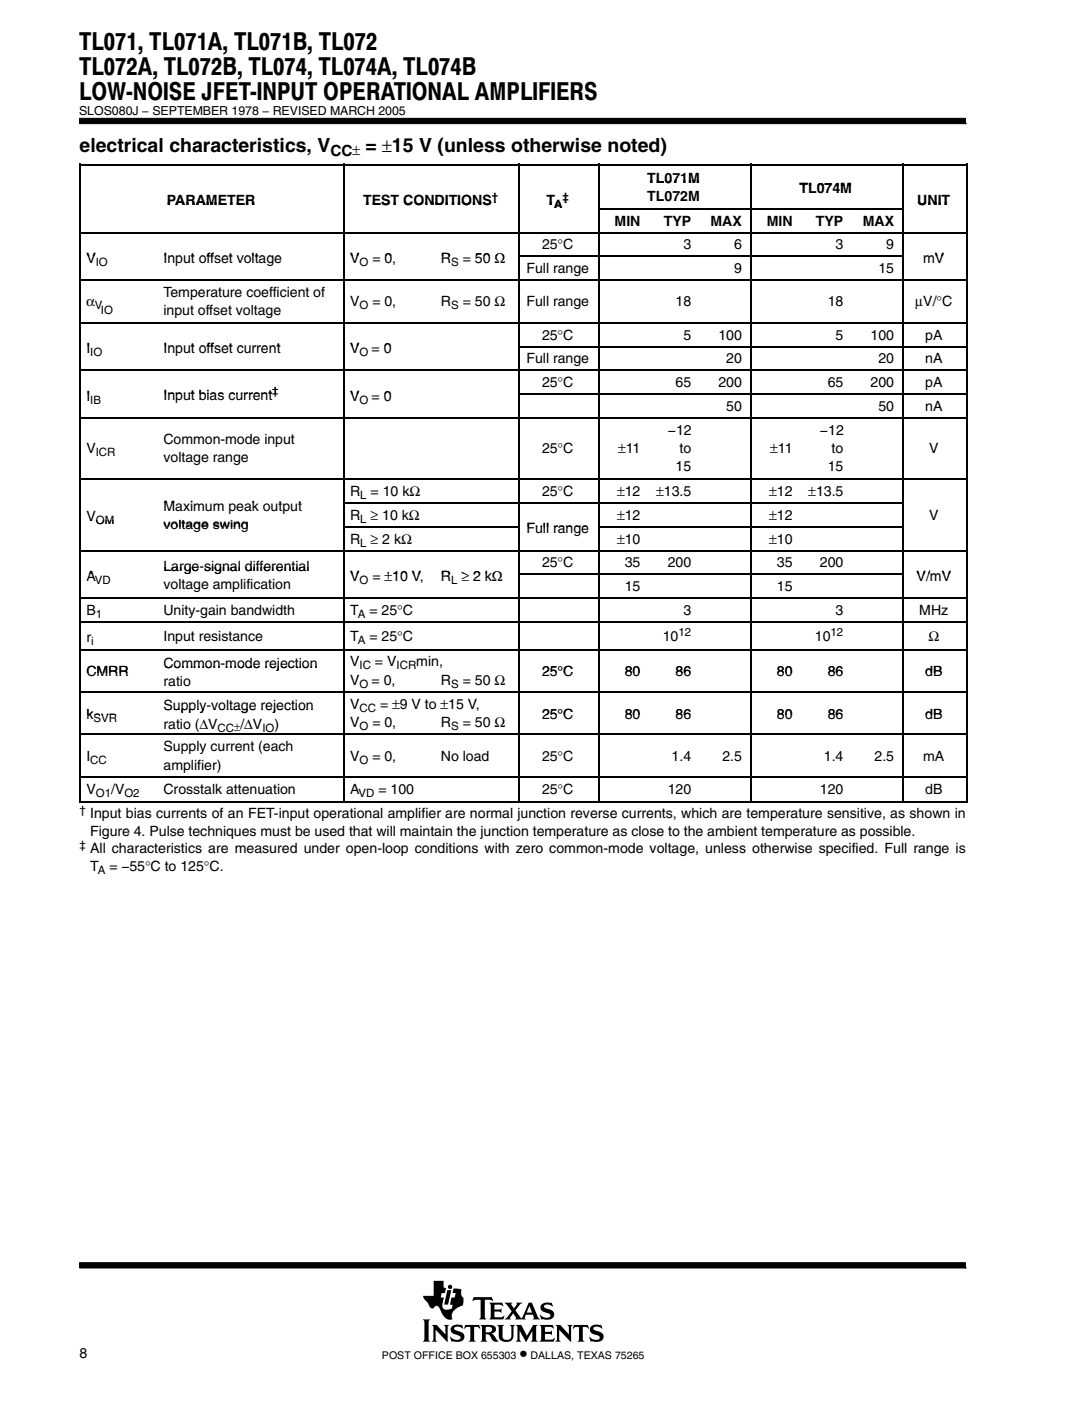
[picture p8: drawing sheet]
<svg xmlns="http://www.w3.org/2000/svg" width="216mm" height="280mm" viewBox="0 0 216 280" stroke-linecap="round" stroke-linejoin="round" font-family="sans-serif">
<defs><g id="words">
<g font-size="4.9">
<text x="15.8" y="10.1">TL071, TL071A, TL071B, TL072</text>
<text x="15.8" y="15">TL072A, TL072B, TL074, TL074A, TL074B</text>
<text x="15.8" y="19.9">LOW-NOISE JFET-INPUT OPERATIONAL AMPLIFIERS</text>
</g>
<g font-size="3.9">
<text x="15.9" y="30.4">electrical characteristics, V</text>
<text x="73" y="30.4">= ±15 V (unless otherwise noted)</text>
</g>
<text font-size="3.5" x="103.7" y="271.2">•</text>
<text font-size="3.1" x="66" y="31.2">CC±</text>
<g font-size="2.8">
<text x="33.3" y="40.9">PARAMETER</text>
<text x="72.5" y="41">TEST CONDITIONS</text>
<text x="109.1" y="41">T</text>
<text x="129.2" y="36.5">TL071M</text>
<text x="129.2" y="40.2">TL072M</text>
<text x="159.6" y="38.6">TL074M</text>
<text x="183.1" y="40.9">UNIT</text>
<text x="122.7" y="45">MIN</text>
<text x="132.5" y="45">TYP</text>
<text x="141.9" y="45">MAX</text>
<text x="153.1" y="45">MIN</text>
<text x="162.9" y="45">TYP</text>
<text x="172.2" y="45">MAX</text>
<text x="17.2" y="52.5">V</text>
<text x="32.6" y="52.5">Input offset voltage</text>
<text x="69.9" y="52.5">V</text>
<text x="74.3" y="52.5">= 0,</text>
<text x="76.8" y="52.5">0</text>
<text x="88" y="52.5">R</text>
<text x="92.4" y="52.5">= 50 Ω</text>
<text x="94.8" y="52.5">50 Ω</text>
<text x="108.2" y="49.8">25°C</text>
<text x="136.4" y="49.8">3</text>
<text x="146.6" y="49.8">6</text>
<text x="166.8" y="49.8">3</text>
<text x="176.9" y="49.8">9</text>
<text x="184.3" y="52.5">mV</text>
<text x="32.6" y="59.3">Temperature coefficient of</text>
<text x="105.1" y="54.5">Full range</text>
<text x="146.6" y="54.5">9</text>
<text x="175.4" y="54.5">15</text>
<text x="17.2" y="61.1">α</text>
<text x="32.6" y="62.9">input offset voltage</text>
<text x="69.9" y="61.1">V</text>
<text x="74.3" y="61.1">= 0,</text>
<text x="88" y="61.1">R</text>
<text x="92.4" y="61.1">= 50 Ω</text>
<text x="105.1" y="61.1">Full range</text>
<text x="134.9" y="61.1">18</text>
<text x="165.3" y="61.1">18</text>
<text x="182.7" y="61.1">μV/°C</text>
<text x="17.2" y="70.5">I</text>
<text x="32.6" y="70.4">Input offset current</text>
<text x="69.9" y="70.5">V</text>
<text x="74.2" y="70.5">= 0</text>
<text x="76.6" y="70.5">0</text>
<text x="108.2" y="67.8">25°C</text>
<text x="136.4" y="67.8">5</text>
<text x="143.4" y="67.8">100</text>
<text x="166.8" y="67.8">5</text>
<text x="173.8" y="67.8">100</text>
<text x="184.7" y="67.8">pA</text>
<text x="105.1" y="72.5">Full range</text>
<text x="108.2" y="77.2">25°C</text>
<text x="134.9" y="77.2">65</text>
<text x="143.4" y="77.2">200</text>
<text x="145" y="72.5">20</text>
<text x="165.3" y="77.2">65</text>
<text x="173.8" y="77.2">200</text>
<text x="175.4" y="72.5">20</text>
<text x="184.7" y="72.5">nA</text>
<text x="184.7" y="77.2">pA</text>
<text x="17.2" y="79.9">I</text>
<text x="32.6" y="79.8">Input bias current</text>
<text x="69.9" y="79.9">V</text>
<text x="74.2" y="79.9">= 0</text>
<text x="76.6" y="79.9">0</text>
<text x="145" y="82">50</text>
<text x="175.4" y="82">50</text>
<text x="184.7" y="82">nA</text>
<text x="32.6" y="88.6">Common-mode input</text>
<text x="133.3" y="86.8">−12</text>
<text x="163.7" y="86.8">−12</text>
<text x="17.2" y="90.5">V</text>
<text x="32.6" y="92.3">voltage range</text>
<text x="108.2" y="90.5">25°C</text>
<text x="123.4" y="90.5">±11</text>
<text x="134.9" y="94.1">15</text>
<text x="135.7" y="90.4">to</text>
<text x="153.8" y="90.5">±11</text>
<text x="165.3" y="94.1">15</text>
<text x="166" y="90.4">to</text>
<text x="185.5" y="90.5">V</text>
<text x="69.9" y="99">R</text>
<text x="74" y="99">= 10 kΩ</text>
<text x="108.2" y="99">25°C</text>
<text x="123.2" y="99">±12</text>
<text x="131" y="99">±13.5</text>
<text x="153.6" y="99">±12</text>
<text x="161.4" y="99">±13.5</text>
<text x="17.2" y="104">V</text>
<text x="32.6" y="102">M</text>
<text x="32.6" y="102">Maximum peak outputt</text>
<text x="32.6" y="105.7">voltage swing</text>
<text x="38" y="102">i</text>
<text x="50.3" y="102">k</text>
<text x="55.6" y="102">t</text>
<text x="69.9" y="103.7">R</text>
<text x="74" y="103.7">≥ 10 kΩ</text>
<text x="105.1" y="106.4">Full range</text>
<text x="123.2" y="103.7">±12</text>
<text x="153.6" y="103.7">±12</text>
<text x="185.5" y="103.7">V</text>
<text x="32.6" y="113.9">Large-signal differential</text>
<text x="32.6" y="113.9">Large signal differential</text>
<text x="69.9" y="108.5">R</text>
<text x="74" y="108.5">≥ 2 kΩ</text>
<text x="108.2" y="113.2">25°C</text>
<text x="123.2" y="108.5">±10</text>
<text x="124.7" y="113.2">35</text>
<text x="133.3" y="113.2">200</text>
<text x="153.6" y="108.5">±10</text>
<text x="155.1" y="113.2">35</text>
<text x="163.7" y="113.2">200</text>
<text x="17.2" y="115.9">A</text>
<text x="32.6" y="117.5">voltage amplification</text>
<text x="69.9" y="115.9">V</text>
<text x="74.3" y="115.9">= ±10 V</text>
<text x="76.8" y="115.9">±10 V,</text>
<text x="88" y="115.9">R</text>
<text x="92.1" y="115.9">≥ 2 kΩ</text>
<text x="124.7" y="117.9">15</text>
<text x="155.1" y="117.9">15</text>
<text x="183" y="115.9">V/mV</text>
<text x="17.2" y="122.7">B</text>
<text x="32.6" y="122.7">Unity-gain bandwidth</text>
<text x="69.9" y="122.7">T</text>
<text x="73.8" y="122.7">= 25°C</text>
<text x="136.4" y="122.7">3</text>
<text x="166.8" y="122.7">3</text>
<text x="183.5" y="122.7">MHz</text>
<text x="17.2" y="128">r</text>
<text x="32.6" y="127.8">Input resistance</text>
<text x="69.9" y="127.8">T</text>
<text x="73.8" y="127.8">= 25°C</text>
<text x="132.3" y="127.8">10</text>
<text x="162.7" y="127.8">10</text>
<text x="185.4" y="127.8">Ω</text>
<text x="17.2" y="135">CMRR</text>
<text x="32.6" y="133.3">Common-mode rejection</text>
<text x="32.6" y="133.3">Common mode rejection</text>
<text x="32.6" y="136.9">ratio</text>
<text x="69.9" y="132.9">V</text>
<text x="69.9" y="136.7">V</text>
<text x="74.2" y="136.7">= 0,</text>
<text x="74.9" y="132.9">= V</text>
<text x="83.1" y="132.9">min,</text>
<text x="88" y="136.7">R</text>
<text x="92.4" y="136.7">= 50 Ω</text>
<text x="108.2" y="135">25°C</text>
<text x="124.7" y="135">80</text>
<text x="134.9" y="135">86</text>
<text x="155.1" y="135">80</text>
<text x="165.3" y="135">86</text>
<text x="184.7" y="135">dB</text>
<text x="17.2" y="143.4">k</text>
<text x="32.6" y="141.7">Supply-voltage rejection</text>
<text x="32.6" y="141.7">Supply voltage rejection</text>
<text x="69.9" y="141.4">V</text>
<text x="75.9" y="141.4">= ±9 V to ±15 V,</text>
<text x="108.2" y="143.4">25°C</text>
<text x="124.7" y="143.4">80</text>
<text x="134.9" y="143.4">86</text>
<text x="155.1" y="143.4">80</text>
<text x="165.3" y="143.4">86</text>
<text x="184.7" y="143.4">dB</text>
<text x="32.6" y="145.4">ratio (ΔV</text>
<text x="32.6" y="149.9">Supply current (each</text>
<text x="48" y="145.4">/ΔV</text>
<text x="54.8" y="145.4">)</text>
<text x="69.9" y="145.1">V</text>
<text x="74.3" y="145.1">= 0,</text>
<text x="88" y="145.1">R</text>
<text x="92.4" y="145.1">= 50 Ω</text>
<text x="17.2" y="151.8">I</text>
<text x="32.6" y="153.6">amplifier)</text>
<text x="69.9" y="151.8">V</text>
<text x="74.3" y="151.8">= 0,</text>
<text x="88" y="151.8">No load</text>
<text x="108.2" y="151.8">25°C</text>
<text x="134.1" y="151.8">1.4</text>
<text x="144.2" y="151.8">2.5</text>
<text x="164.5" y="151.8">1.4</text>
<text x="174.6" y="151.8">2.5</text>
<text x="184.3" y="151.8">mA</text>
<text x="17.2" y="158.4">V</text>
<text x="22.2" y="158.4">/V</text>
<text x="32.6" y="158.4">Crosstalk attenuation</text>
<text x="69.9" y="158.4">A</text>
<text x="75.6" y="158.4">= 100</text>
<text x="108.2" y="158.4">25°C</text>
<text x="133.3" y="158.4">120</text>
<text x="163.7" y="158.4">120</text>
<text x="184.7" y="158.4">dB</text>
<text x="18" y="163.3">Input bias currents of an FET-input operational amplifier are normal junction reverse currents, which are temperature sensitive, as shown in</text>
<text x="18" y="166.8">Figure 4. Pulse techniques must be used that will maintain the junction temperature as close to the ambient temperature as possible.</text>
<text x="18" y="170.3">All characteristics are measured under open-loop conditions with zero common-mode voltage, unless otherwise specified. Full range is</text>
<text x="18" y="173.8">T</text>
<text x="21.8" y="173.8">= −55°C to 125°C.</text>
<text x="15.9" y="270.9">8</text>
</g>
<text font-size="2.5" x="15.8" y="22.9">SLOS080J − SEPTEMBER 1978 − REVISED MARCH 2005</text>
<g font-size="2.3">
<text x="98.2" y="40.1">†</text>
<text x="110.7" y="41.6">A</text>
<text x="112.3" y="40.2">‡</text>
<text x="19.1" y="53.1">IO</text>
<text x="71.8" y="53.1">O</text>
<text x="90.1" y="53.1">S</text>
<text x="19" y="61.7">V</text>
<text x="20.1" y="62.7">IO</text>
<text x="71.8" y="61.7">O</text>
<text x="90.1" y="61.7">S</text>
<text x="18" y="71.1">IO</text>
<text x="71.8" y="71.1">O</text>
<text x="18" y="80.5">IB</text>
<text x="54.4" y="78.9">‡</text>
<text x="71.8" y="80.5">O</text>
<text x="19.1" y="91.1">ICR</text>
<text x="71.9" y="99.6">L</text>
<text x="19.1" y="104.6">OM</text>
<text x="71.9" y="104.3">L</text>
<text x="71.9" y="109.1">L</text>
<text x="18.9" y="116.5">VD</text>
<text x="71.8" y="116.5">O</text>
<text x="90.1" y="116.5">L</text>
<text x="19.1" y="123.3">1</text>
<text x="71.4" y="123.3">A</text>
<text x="18.2" y="128.6">i</text>
<text x="71.4" y="128.4">A</text>
<text x="135.4" y="127">12</text>
<text x="165.8" y="127">12</text>
<text x="71.8" y="133.5">IC</text>
<text x="71.8" y="137.3">O</text>
<text x="79.2" y="133.5">ICR</text>
<text x="90.1" y="137.3">S</text>
<text x="71.8" y="142">CC</text>
<text x="18.7" y="144">SVR</text>
<text x="43.4" y="146">CC±</text>
<text x="52.4" y="146">IO</text>
<text x="71.8" y="145.7">O</text>
<text x="90.1" y="145.7">S</text>
<text x="18" y="152.4">CC</text>
<text x="71.8" y="152.4">O</text>
<text x="19.1" y="159">O1</text>
<text x="24.8" y="159">O2</text>
<text x="71.6" y="159">VD</text>
<text x="15.9" y="162.4">†</text>
<text x="15.9" y="169.4">‡</text>
<text x="19.5" y="174.4">A</text>
</g>
<g font-size="2.1">
<text x="76.3" y="271.2">POST OFFICE BOX 655303</text>
<text x="105.9" y="271.2">DALLAS, TEXAS 75265</text>
</g>
</g></defs>
<g fill="#000" stroke="#000" stroke-width=".2">
<path d="M15.9 23.6v1.1h176.9v-1.1z" fill-rule="evenodd"/>
<path d="M15.9 252v1h176.9v-1z" fill-rule="evenodd"/>
</g>
<g fill="#000">
<path d="M89.3 257.4h.8l-.6 2.9h-.8z"/>
<path d="M84.4 263.3h1.5l-.3 .3v3.8l.3 .3h-1.5l.3-.5v-3.4z" fill-rule="evenodd"/>
<path d="M86.2 264.4h1l1.7 1.9v-1.5l-.3-.4h1.1l-.3 .3v3.1l-2.4-2.5v2l.3 .4h-1.1l.3-.5v-2.3z" fill-rule="evenodd"/>
<path d="M86.6 255.6h2v1.3l.4 .1-.2 1h-.6l-.2 .9h.6l-.2 1.1a.93 .93 0 0 0 .1 1.1 .93 .93 0 0 0 1.1 .2l.6-.2 .2-.8h-.5l.2-1.4h.7l.2-.9h-.7l.3-.9 1.5 .2v.9l.1 .5 .3 .2v.7l-.1 .9-.6 .2a2.75 2.75 0 0 0-1.6 1.9l.1 .6-.3 .1a1.67 1.67 0 0 1-1.8-1.3l-.3-.7a.68 .68 0 0 0-.5-.7 .68 .68 0 0 0-.8 .4h-.1a.74 .74 0 0 1-.9-.6l-1-1.4-.1-.4h2.1z" fill-rule="evenodd"/>
<path d="M90.2 264.7a2.09 2.09 0 0 1 1.9-.3l.1-.1 .3 .8h-.1a1.23 1.23 0 0 0-1.7-.1l.1 .4 .9 .3a1.07 1.07 0 0 1 1 1.3 1.07 1.07 0 0 1-1.4 .8l-.9-.2-.2 .1-.4-.9 .1-.1a1.38 1.38 0 0 0 2.1 .3 1.72 1.72 0 0 0-1.5-.9 .91 .91 0 0 1-.3-1.4z" fill-rule="evenodd"/>
<path d="M92.9 264.4h2.8l.2 .7-.5-.3h-.6l-.1 .1v2.4l.3 .4h-1.4l.2-.2 .1-.3v-2.3l-.7-.1-.6 .3z" fill-rule="evenodd"/>
<path d="M94.6 258.8h3.6l.2 .9-.6-.3-1 .1v3.4l.3 .4h-1.4l.3-.4v-3.4l-1-.1-.7 .2z" fill-rule="evenodd"/>
<path d="M95.9 264.4h2.1a.85 .85 0 0 1 1 .8 .85 .85 0 0 1-.9 .9l.5 .3 .6 .9 .4 .3-.2 .1a1.11 1.11 0 0 1-1.4-.9l-.3-.4-.7-.1v1l.3 .4h-1.4l.3-.5v-2.3z" fill-rule="evenodd"/>
<path d="M97.7 259.9h2.6l.2 .8-.7-.4-1.1 .1v.9h1.1l.3-.2v.9l-.3-.3h-1.1v1l.1 .2h1.3l.5-.4 .1 .1-.2 .7h-2.8l.3-.6v-2.2z" fill-rule="evenodd"/>
<path d="M99.3 264.4h1.3l-.3 .3v2.1l.3 .5a1.07 1.07 0 0 0 1.4-.3l.1-2.1-.3-.5h1l-.3 .3v1.9a1.34 1.34 0 0 1-1.9 1.1 1.08 1.08 0 0 1-1-1.1v-1.9z" fill-rule="evenodd"/>
<path d="M103 264.4h1.1l1.1 2.2 1.2-2.2h.9l-.3 .4v2.5l.4 .4h-1.4l.3-.4v-1.7l-1.3 2.2-1.3-2.3v1.8l.4 .4h-1.1l.3-.5v-2.3z" fill-rule="evenodd"/>
<path d="M100.7 259.9h1.6l-.2 .5 .5 .7 .6-.9-.1-.3h1.2l-.5 .4-.9 1.2 1.2 1.6 1.5-3.2h.6l1.2 2.9 .4 .5-1.4-.1a.24 .24 0 0 0 .2-.2 .24 .24 0 0 0 0-.2l-.2-.5h-1.4l-.3 .7 .3 .3h-2.2l.2-.4-.5-.8-.7 .8 .2 .4h-1.3l.6-.5 .9-1.1z" fill-rule="evenodd"/>
<path d="M108.2 260.3a1.87 1.87 0 0 1 1.4-.4l.4 .1 .2-.1 .1 .8a1.24 1.24 0 0 0-1.7-.1l.1 .3 .7 .3a1.08 1.08 0 0 1 1.3 1 1.08 1.08 0 0 1-1.2 1.1l-1.2-.1-.2 .1-.3-.9 .8 .5h.7a.47 .47 0 0 0 .6-.4 .47 .47 0 0 0-.5-.5h-.2a1.11 1.11 0 0 1-1.2-1.6z" fill-rule="evenodd"/>
<path d="M107.7 264.4h2.6l.2 .7-.6-.3-1.1 .1v.9h1l.4-.3v.9l-.3-.2h-1.1v1l1.4 .1 .5-.3-.2 .7h-2.8l.3-.3 .1-1.1-.1-1.6z" fill-rule="evenodd"/>
<path d="M110.9 264.4h1l1.7 1.9v-1.5l-.3-.4h1l-.3 .4v3l-2.4-2.5v2l.3 .4h-1l.3-.4v-2.5z" fill-rule="evenodd"/>
<path d="M114.6 264.4h2.8l.2 .7-.5-.3h-.6l-.1 .1v2.4l.3 .4h-1.4l.3-.4v-2.4l-.1-.1h-.6l-.6 .3z" fill-rule="evenodd"/>
<path d="M118.1 264.6l.5-.2h1.3l.1-.1 .3 .8h-.1a1.13 1.13 0 0 0-1.7-.1l.1 .4 .8 .2a1.07 1.07 0 0 1 1.1 1.1 1.07 1.07 0 0 1-1.2 1.1l-1.1-.2-.2 .1-.4-.9a1.82 1.82 0 0 0 2 .4h.1a.53 .53 0 0 0-.1-.7 .53 .53 0 0 0-.6-.1 1.09 1.09 0 0 1-1-.6 1.09 1.09 0 0 1 .1-1.2z" fill-rule="evenodd"/>
<circle cx="89.9" cy="256.8" r=".42"/>
</g>
<g fill="#fff">
<path d="M105.7 260.6l.5 1.3h-1z"/>
<path d="M97 264.8h.2a.67 .67 0 0 1 .8 0 .67 .67 0 0 1 .2 .7l-.5 .3-.7 .1z" fill-rule="evenodd"/>
</g>
<g fill="none" stroke="#000" stroke-width=".32">
<path d="M15.9 32.9h177.3M16 32.7v127.4M68.7 32.7v127.4M103.7 32.7v127.4M119.5 32.7v127.4M149.9 32.7v127.4M180.3 32.7v127.4M193 32.7v127.4M15.9 46.4h177.3M15.9 55.9h177.3M103.6 51.2h76.6M119.4 41.7h60.8"/>
<path d="M15.9 64.4h177.3M15.9 73.9h177.3M103.6 69.2h89.6M103.6 78.7h89.6M15.9 83.4h177.3M15.9 95.7h177.3M15.9 109.9h177.3M15.9 119.4h177.3M68.5 100.4h111.7M68.5 105.1h35.1M103.6 114.6h76.6M119.4 105.1h60.8"/>
<path d="M15.9 124.1h177.3M15.9 129.6h177.3M15.9 138.1h177.3M15.9 146.6h177.3M15.9 155.1h177.3M15.9 159.9h177.3"/>
</g>
<use href="#words"/>
</svg>
